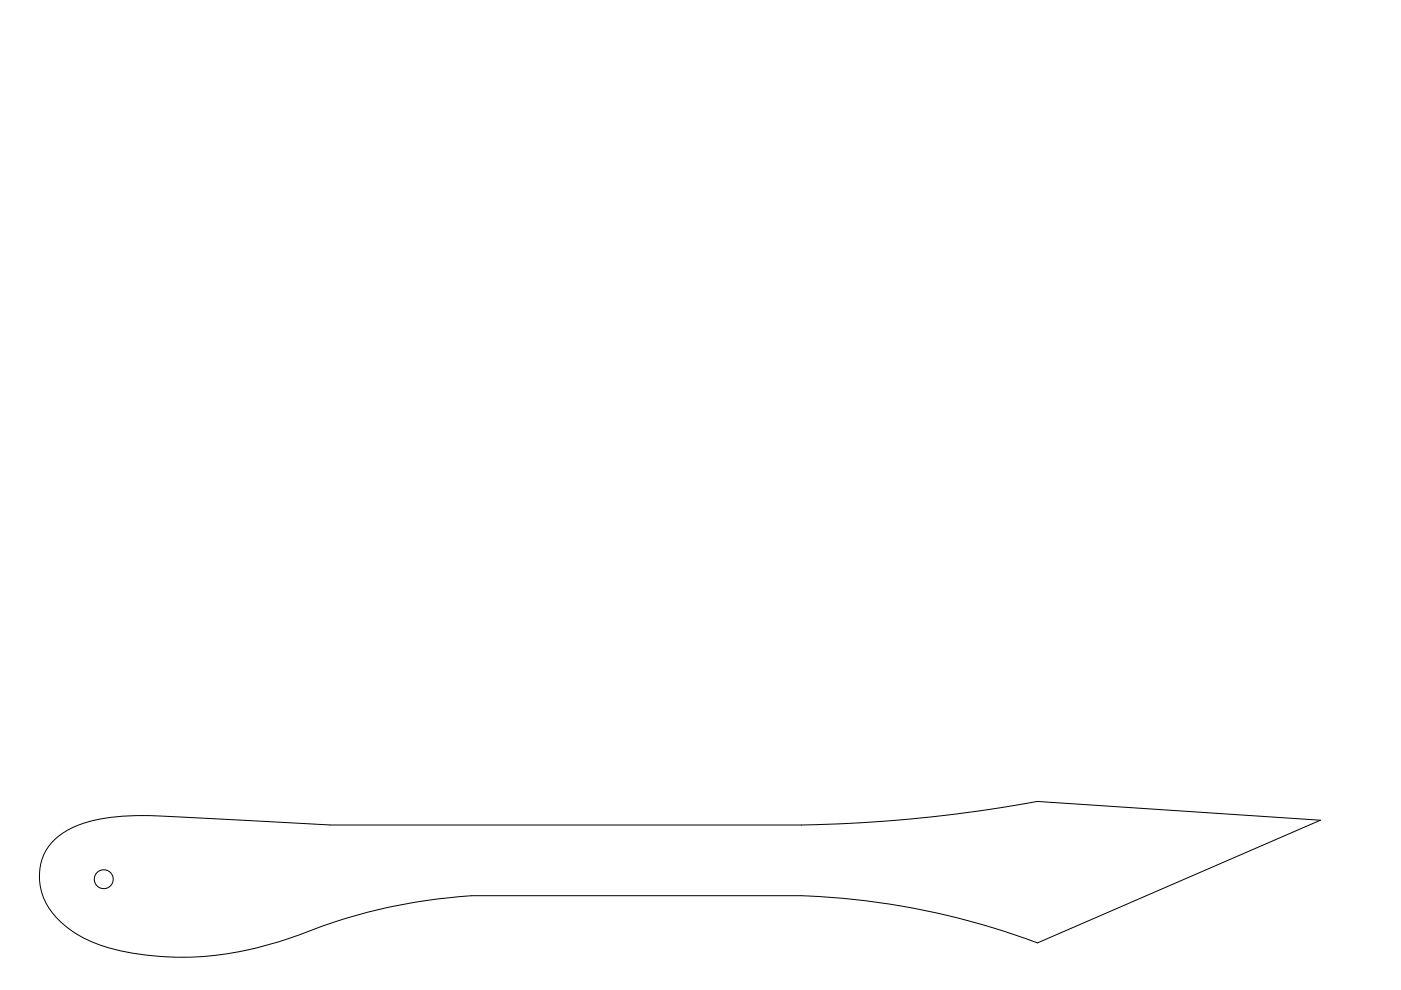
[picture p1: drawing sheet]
<svg xmlns="http://www.w3.org/2000/svg" width="297mm" height="210mm" viewBox="0 0 297 210" stroke-linecap="round" stroke-linejoin="round" font-family="sans-serif">
<g fill="none" stroke="#000" stroke-width=".21">
<path d="M70 174.9l-30.8-1.6a77 77 0 0 0-18.2 .4 16.7 16.7 0 0 0-10.9 6 12.2 12.2 0 0 0 2.5 15.5 26.3 26.3 0 0 0 14.1 6.6 66.8 66.8 0 0 0 36.6-3.5l.6-.2a116.4 116.4 0 0 1 36.1-8.2h70.6a158.8 158.8 0 0 1 49.4 10l60-26-60-4-11.9 2-10.9 1.3-10.9 1-11 .6-5.3 .1h-100"/>
<circle cx="22" cy="186.4" r="2"/>
</g>
</svg>
